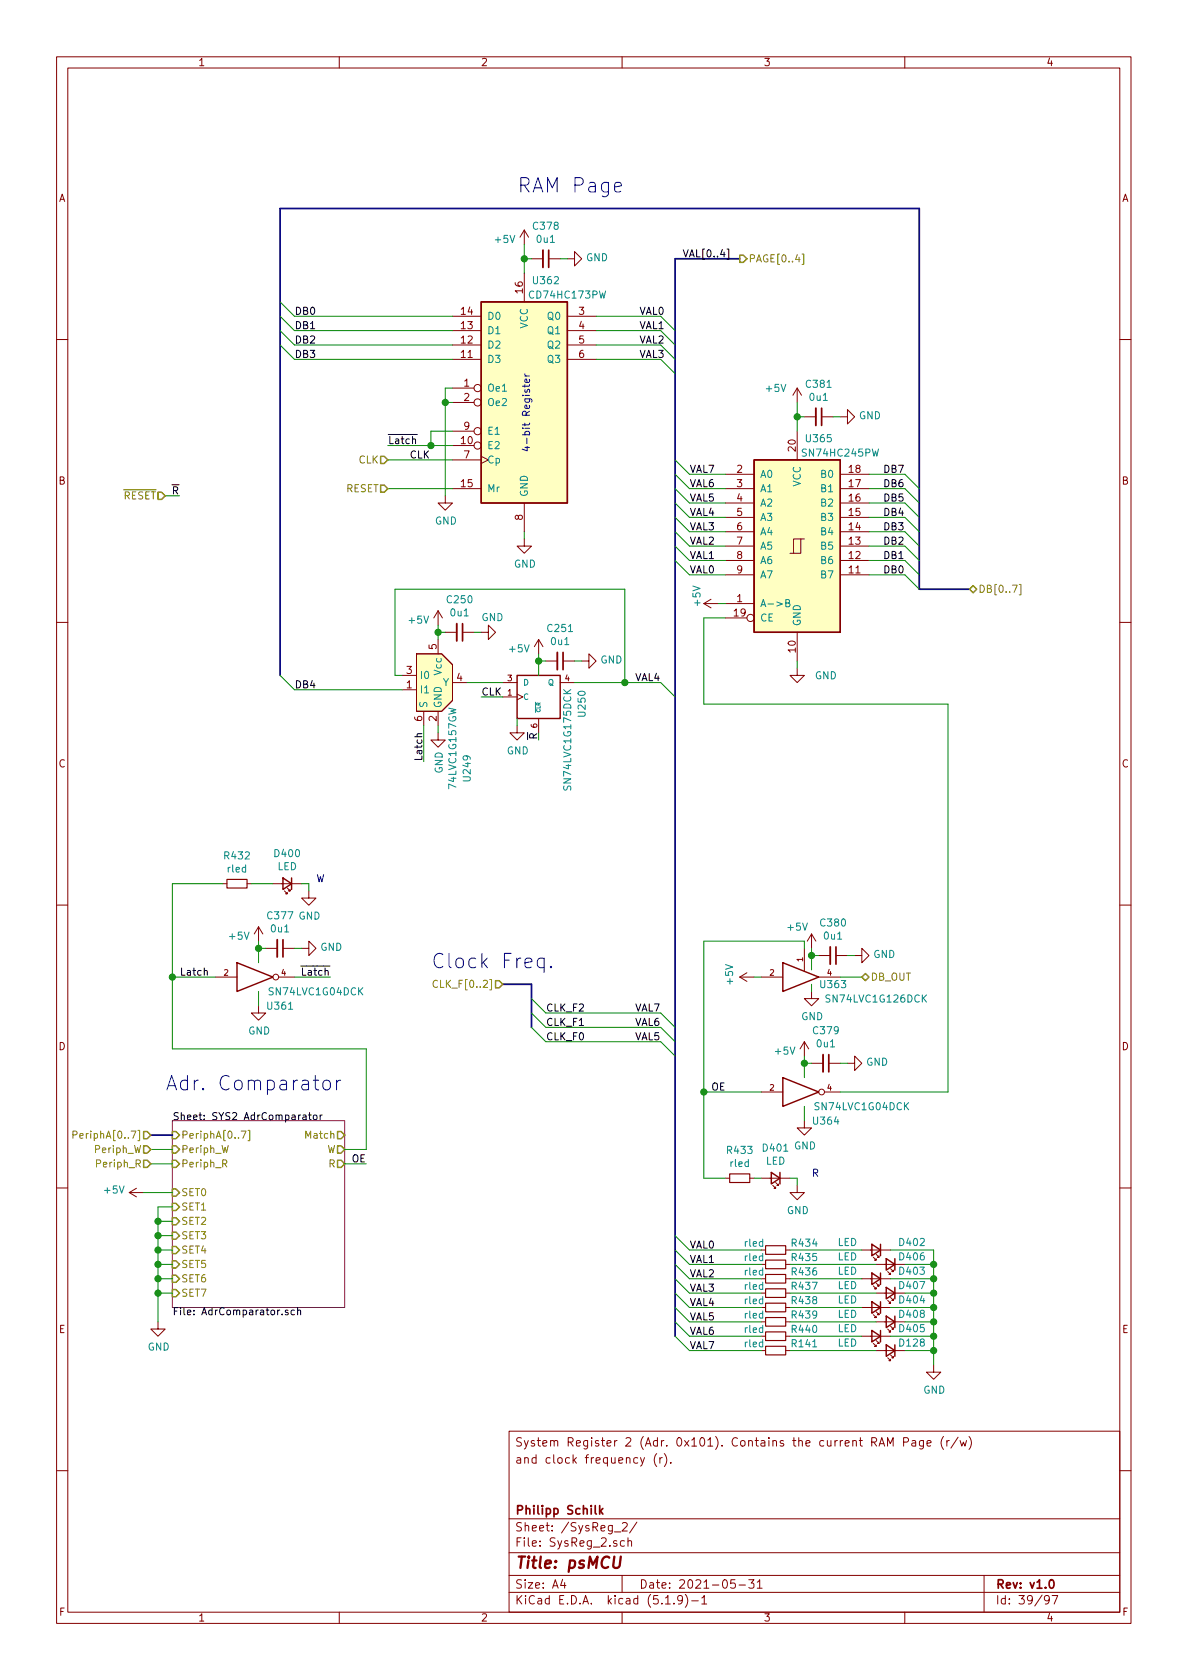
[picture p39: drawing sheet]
<svg xmlns="http://www.w3.org/2000/svg" width="210mm" height="297mm" viewBox="0 0 210 297" stroke-linecap="round" stroke-linejoin="round" font-family="sans-serif">
<defs><g id="words">
<g font-size="3.5" fill="#0000c2">
<text x="91.4" y="34.1">RAM Page</text>
<text x="76.2" y="171.2">Clock Freq.</text>
<text x="29.2" y="192.8">Adr. Comparator</text>
</g>
<text font-size="2.8" fill="#840000" x="91" y="277.3">Title: psMCU</text>
<g font-size="2.1" fill="#840000">
<text x="91" y="255.8">System Register 2 (Adr. 0x101). Contains the current RAM Page (r/w)</text>
<text x="91" y="258.8">and clock frequency (r).</text>
<text x="91" y="267.8">Philipp Schilk</text>
<text x="91" y="273.5">File: SysReg_2.sch</text>
<text x="91" y="270.8">Sheet: /SysReg_2/</text>
<text x="91" y="280.9">Size: A4</text>
<text x="113" y="280.9">Date: 2021-05-31</text>
<text x="176" y="280.9">Rev: v1.0</text>
<text x="91" y="283.7">KiCad E.D.A. kicad (5.1.9)-1</text>
<text x="176" y="283.7">Id: 39/97</text>
</g>
<g font-size="1.8" fill="#840000">
<text x="35" y="11.7">1</text>
<text x="85" y="11.7">2</text>
<text x="135" y="11.7">3</text>
<text x="185" y="11.7">4</text>
<text x="10.4" y="35.7">A</text>
<text x="198.4" y="35.7">A</text>
<text x="92.5" y="51.8" transform="rotate(-90 92.5 51.8)">16</text>
<text x="81.6" y="58.2">13</text>
<text x="81.6" y="55.7">14</text>
<text x="102.4" y="55.7">3</text>
<text x="102.4" y="58.2">4</text>
<text x="81.6" y="63.3">11</text>
<text x="81.6" y="60.7">12</text>
<text x="102.4" y="60.7">5</text>
<text x="102.4" y="63.3">6</text>
<text x="82.1" y="68.4">1</text>
<text x="82.1" y="70.9">2</text>
<text x="82.1" y="76">9</text>
<text x="81.6" y="78.5">10</text>
<text x="82.1" y="81.1">7</text>
<text x="130.3" y="83.6">2</text>
<text x="140.7" y="79.7" transform="rotate(-90 140.7 79.7)">20</text>
<text x="150.2" y="83.6">18</text>
<text x="10.4" y="85.7">B</text>
<text x="81.6" y="86.1">15</text>
<text x="130.3" y="86.1">3</text>
<text x="130.3" y="88.7">4</text>
<text x="150.2" y="88.7">16</text>
<text x="150.2" y="86.1">17</text>
<text x="198.4" y="85.7">B</text>
<text x="92.5" y="92" transform="rotate(-90 92.5 92)">8</text>
<text x="130.3" y="91.2">5</text>
<text x="130.3" y="93.8">6</text>
<text x="150.2" y="93.8">14</text>
<text x="150.2" y="91.2">15</text>
<text x="130.3" y="96.3">7</text>
<text x="130.3" y="98.8">8</text>
<text x="130.3" y="101.4">9</text>
<text x="150.2" y="101.4">11</text>
<text x="150.2" y="98.8">12</text>
<text x="150.2" y="96.3">13</text>
<text x="130.3" y="106.5">1</text>
<text x="129.8" y="109">19</text>
<text x="71.9" y="119.2">3</text>
<text x="77.2" y="114.8" transform="rotate(-90 77.2 114.8)">5</text>
<text x="140.7" y="115.3" transform="rotate(-90 140.7 115.3)">10</text>
<text x="71.9" y="121.7">1</text>
<text x="80.8" y="120.4">4</text>
<text x="74.7" y="127.5" transform="rotate(-90 74.7 127.5)">6</text>
<text x="77.2" y="127.5" transform="rotate(-90 77.2 127.5)">2</text>
<text x="10.4" y="135.7">C</text>
<text x="198.4" y="135.7">C</text>
<text x="10.4" y="185.7">D</text>
<text x="198.4" y="185.7">D</text>
<text x="10.4" y="235.7">E</text>
<text x="198.4" y="235.7">E</text>
<text x="10.5" y="285.7">F</text>
<text x="35" y="286.7">1</text>
<text x="85" y="286.7">2</text>
<text x="135" y="286.7">3</text>
<text x="185" y="286.7">4</text>
<text x="198.5" y="285.7">F</text>
</g>
<g font-size="1.8" fill="#008484">
<text x="94.4" y="40.6">C378</text>
<text x="87.6" y="43">+5V</text>
<text x="95" y="42.9">0u1</text>
<text x="103.6" y="46.2">GND</text>
<text x="93.9" y="52.8">CD74HC173PW</text>
<text x="94.4" y="50.3">U362</text>
<text x="86.1" y="59.1">D1</text>
<text x="86.1" y="56.6">D0</text>
<text x="93.3" y="58.1" transform="rotate(-90 93.3 58.1)">VCC</text>
<text x="97" y="56.6">Q0</text>
<text x="97" y="59.1">Q1</text>
<text x="86.1" y="64.2">D3</text>
<text x="86.1" y="61.6">D2</text>
<text x="97" y="61.6">Q2</text>
<text x="97" y="64.2">Q3</text>
<text x="86.1" y="69.3">Oe1</text>
<text x="86.1" y="71.8">Oe2</text>
<text x="135.6" y="69.3">+5V</text>
<text x="142.7" y="68.6">C381</text>
<text x="143.3" y="70.9">0u1</text>
<text x="86.1" y="76.9">E1</text>
<text x="151.9" y="74.1">GND</text>
<text x="86.1" y="79.4">E2</text>
<text x="86.1" y="82">Cp</text>
<text x="142.2" y="80.7">SN74HC245PW</text>
<text x="142.7" y="78.2">U365</text>
<text x="86.1" y="87">Mr</text>
<text x="93.3" y="87.9" transform="rotate(-90 93.3 87.9)">GND</text>
<text x="134.4" y="84.5">A0</text>
<text x="134.4" y="87">A1</text>
<text x="134.4" y="89.6">A2</text>
<text x="141.6" y="86.1" transform="rotate(-90 141.6 86.1)">VCC</text>
<text x="145.3" y="89.6">B2</text>
<text x="145.3" y="87">B1</text>
<text x="145.3" y="84.5">B0</text>
<text x="76.9" y="92.7">GND</text>
<text x="134.4" y="92.1">A3</text>
<text x="134.4" y="94.7">A4</text>
<text x="145.3" y="94.7">B4</text>
<text x="145.3" y="92.1">B3</text>
<text x="90.9" y="100.4">GND</text>
<text x="134.4" y="97.2">A5</text>
<text x="134.4" y="99.7">A6</text>
<text x="145.3" y="99.7">B6</text>
<text x="145.3" y="97.2">B5</text>
<text x="79.2" y="106.7">C250</text>
<text x="123.9" y="107" transform="rotate(-90 123.9 107)">+5V</text>
<text x="134.4" y="107.4">A-&gt;B</text>
<text x="134.4" y="102.3">A7</text>
<text x="145.3" y="102.3">B7</text>
<text x="72.4" y="110.3">+5V</text>
<text x="79.8" y="109">0u1</text>
<text x="85.1" y="109.8">GND</text>
<text x="97" y="111.7">C251</text>
<text x="134.4" y="109.9">CE</text>
<text x="141.6" y="110.8" transform="rotate(-90 141.6 110.8)">GND</text>
<text x="78.1" y="119.3" transform="rotate(-90 78.1 119.3)">Vcc</text>
<text x="90.2" y="115.4">+5V</text>
<text x="97.5" y="114.1">0u1</text>
<text x="106.2" y="117.3">GND</text>
<text x="74.2" y="122.6">I1</text>
<text x="74.2" y="120.1">I0</text>
<text x="75.6" y="125.3" transform="rotate(-90 75.6 125.3)">S</text>
<text x="78.1" y="125.3" transform="rotate(-90 78.1 125.3)">GND</text>
<text x="78.3" y="121.3">Y</text>
<text x="144.1" y="120.1">GND</text>
<text x="103.6" y="126.6" transform="rotate(-90 103.6 126.6)">U250</text>
<text x="78.3" y="136.8" transform="rotate(-90 78.3 136.8)">GND</text>
<text x="89.6" y="133.4">GND</text>
<text x="80.7" y="139.3" transform="rotate(-90 80.7 139.3)">74LVC1G157GW</text>
<text x="83.2" y="138" transform="rotate(-90 83.2 138)">U249</text>
<text x="101" y="139.4" transform="rotate(-90 101 139.4)">SN74LVC1G175DCK</text>
<text x="39.8" y="152">R432</text>
<text x="40.3" y="154.3">rled</text>
<text x="48.7" y="151.5">D400</text>
<text x="49" y="153.9">LED</text>
<text x="40.6" y="166.2">+5V</text>
<text x="47.4" y="162.5">C377 GND</text>
<text x="48" y="164.9">0u1</text>
<text x="139.4" y="164.6">+5V</text>
<text x="145.2" y="163.8">C380</text>
<text x="145.8" y="166.1">0u1</text>
<text x="56.6" y="168.1">GND</text>
<text x="129.6" y="174" transform="rotate(-90 129.6 174)">+5V</text>
<text x="154.4" y="169.4">GND</text>
<text x="47.4" y="178.5">U361</text>
<text x="47.8" y="176">SN74LVC1G04DCK</text>
<text x="145.2" y="174.7">U363</text>
<text x="146.4" y="177.3">SN74LVC1G126DCK</text>
<text x="43.9" y="182.9">GND</text>
<text x="141.7" y="180.4">GND</text>
<text x="143.9" y="182.9">C379</text>
<text x="144.5" y="185.2">0u1</text>
<text x="137.2" y="186.5">+5V</text>
<text x="153.2" y="188.4">GND</text>
<text x="144.3" y="196.3">SN74LVC1G04DCK</text>
<text x="135" y="203.6">D401 GND</text>
<text x="143.9" y="198.8">U364</text>
<text x="128.7" y="204">R433</text>
<text x="129.2" y="206.3">rled</text>
<text x="135.4" y="205.9">LED</text>
<text x="18.5" y="211">+5V</text>
<text x="139.1" y="214.7">GND</text>
<text x="131.7" y="220.4">rled</text>
<text x="140.1" y="220.4">R434</text>
<text x="148.1" y="220.3">LED</text>
<text x="159.2" y="220.3">D402</text>
<text x="131.7" y="225.5">rled</text>
<text x="131.7" y="223">rled</text>
<text x="140.1" y="225.5">R436</text>
<text x="140.1" y="223">R435</text>
<text x="148.1" y="227.9">LED</text>
<text x="148.1" y="225.4">LED</text>
<text x="148.1" y="222.8">LED</text>
<text x="159.2" y="227.9">D407</text>
<text x="159.2" y="225.4">D403</text>
<text x="159.2" y="222.8">D406</text>
<text x="131.7" y="233.1">rled</text>
<text x="131.7" y="230.6">rled</text>
<text x="131.7" y="228.1">rled</text>
<text x="140.1" y="233.1">R439</text>
<text x="140.1" y="230.6">R438</text>
<text x="140.1" y="228.1">R437</text>
<text x="148.1" y="233">LED</text>
<text x="148.1" y="230.5">LED</text>
<text x="159.2" y="233">D408</text>
<text x="159.2" y="230.5">D404</text>
<text x="26.1" y="238.8">GND</text>
<text x="131.7" y="235.7">rled</text>
<text x="131.7" y="238.2">rled</text>
<text x="140.1" y="235.7">R440</text>
<text x="140.1" y="238.2">R141</text>
<text x="148.1" y="235.5">LED</text>
<text x="148.1" y="238.1">LED</text>
<text x="159.2" y="235.5">D405</text>
<text x="159.2" y="238.1">D128</text>
<text x="163.3" y="246.4">GND</text>
</g>
<g font-size="1.8">
<text x="120.6" y="45.5">VAL[0..4]</text>
<text x="52.1" y="55.7">DB0</text>
<text x="52.1" y="58.2">DB1</text>
<text x="113" y="58.2">VAL1</text>
<text x="113" y="55.7">VAL0</text>
<text x="52.1" y="60.7">DB2</text>
<text x="52.1" y="63.3">DB3</text>
<text x="113" y="63.3">VAL3</text>
<text x="113" y="60.7">VAL2</text>
<text x="68.6" y="78.5">Latch</text>
<text x="72.4" y="81.1">CLK</text>
<text x="121.9" y="83.6">VAL7</text>
<text x="156.5" y="83.6">DB7</text>
<text x="30.5" y="87.4">R</text>
<text x="121.9" y="86.1">VAL6</text>
<text x="121.9" y="88.7">VAL5</text>
<text x="156.5" y="88.7">DB5</text>
<text x="156.5" y="86.1">DB6</text>
<text x="121.9" y="93.8">VAL3</text>
<text x="121.9" y="91.2">VAL4</text>
<text x="156.5" y="91.2">DB4</text>
<text x="156.5" y="93.8">DB3</text>
<text x="121.9" y="96.3">VAL2</text>
<text x="121.9" y="101.4">VAL0</text>
<text x="121.9" y="98.8">VAL1</text>
<text x="156.5" y="96.3">DB2</text>
<text x="156.5" y="98.8">DB1</text>
<text x="156.5" y="101.4">DB0</text>
<text x="52.1" y="121.7">DB4</text>
<text x="85.1" y="123">CLK</text>
<text x="112.3" y="120.4">VAL4</text>
<text x="95" y="130.8" transform="rotate(-90 95 130.8)">R</text>
<text x="74.7" y="134.7" transform="rotate(-90 74.7 134.7)">Latch</text>
<text x="31.7" y="172.5">Latch</text>
<text x="53.7" y="172.5">Latch</text>
<text x="96.5" y="178.9">CLK_F2</text>
<text x="112.3" y="178.9">VAL7</text>
<text x="96.5" y="181.4">CLK_F1</text>
<text x="96.5" y="183.9">CLK_F0</text>
<text x="112.3" y="183.9">VAL5</text>
<text x="112.3" y="181.4">VAL6</text>
<text x="125.7" y="192.8">OE</text>
<text x="30.5" y="198.1">Sheet: SYS2 AdrComparator</text>
<text x="62.2" y="205.5">OE</text>
<text x="121.9" y="220.8">VAL0</text>
<text x="121.9" y="223.3">VAL1</text>
<text x="121.9" y="225.8">VAL2</text>
<text x="30.5" y="232.5">File: AdrComparator.sch</text>
<text x="121.9" y="233.5">VAL5</text>
<text x="121.9" y="228.4">VAL3</text>
<text x="121.9" y="230.9">VAL4</text>
<text x="121.9" y="236">VAL6</text>
<text x="121.9" y="238.5">VAL7</text>
</g>
<g font-size="1.8" fill="#848400">
<text x="132.3" y="46.4">PAGE[0..4]</text>
<text x="63.4" y="82">CLK</text>
<text x="21.8" y="88.3">RESET</text>
<text x="61.2" y="87">RESET</text>
<text x="173" y="104.8">DB[0..7]</text>
<text x="153.9" y="173.4">DB_OUT</text>
<text x="77.5" y="174.7">CLK_F[0..2]</text>
<text x="14.2" y="201.3">PeriphA[0..7]</text>
<text x="17" y="203.9">Periph_W</text>
<text x="32" y="203.9">Periph_W</text>
<text x="32" y="201.3">PeriphA[0..7]</text>
<text x="54.3" y="201.3">Match</text>
<text x="57.8" y="203.9">W</text>
<text x="17.4" y="206.4">Periph_R</text>
<text x="32" y="206.4">Periph_R</text>
<text x="58.2" y="206.4">R</text>
<text x="32" y="211.5">SET0</text>
<text x="32" y="214">SET1</text>
<text x="32" y="219.1">SET3</text>
<text x="32" y="221.7">SET4</text>
<text x="32" y="216.6">SET2</text>
<text x="32" y="226.7">SET6</text>
<text x="32" y="224.2">SET5</text>
<text x="32" y="229.3">SET7</text>
</g>
<g font-size="1.8" fill="#0000c2">
<text x="93.7" y="80" transform="rotate(-90 93.7 80)">4-bit Register</text>
<text x="55.9" y="156">W</text>
<text x="143.5" y="208.1">R</text>
</g>
<g font-size="1.4" fill="#840000">
<text x="89.8" y="123">1</text>
<text x="89.8" y="120.4">3</text>
<text x="99.9" y="120.4">4</text>
<text x="95" y="128.7" transform="rotate(-90 95 128.7)">6</text>
<text x="39.6" y="172.5">2</text>
<text x="49.8" y="172.5">4</text>
<text x="136.1" y="172.5">2</text>
<text x="142" y="170" transform="rotate(-90 142 170)">1</text>
<text x="146.3" y="172.5">4</text>
<text x="136.1" y="192.8">2</text>
<text x="146.3" y="192.8">4</text>
</g>
<g font-size="1.4" fill="#008484">
<text x="92.5" y="123.7">C</text>
<text x="92.5" y="121.2">D</text>
<text x="97" y="121.2">Q</text>
</g>
<text font-size=".9" fill="#008484" x="95.6" y="126" transform="rotate(-90 95.6 126)">CLR</text>
</g></defs>
<g fill="none" stroke="#840000" stroke-width=".18">
<path d="M10 10h190v277h-190zM12 12h186v273.1h-186zM60 10v2M110 10v2M160 10v2M80 58.5h5.1M80 55.9h5.1M92.7 40.7v2.5M92.7 48.3v5.1M92.7 40.7l-.8 1.2M92.7 40.7l.8 1.2M94 45.8h2"/>
<path d="M97 45.8h2.1M100.3 45.8h1.3v-1.3l1.3 1.3-1.3 1.2v-1.2M100.3 58.5h5.1M100.3 55.9h5.1M10 60h2M80 68.6h3.8M80 78.8h3.8M80 63.5h5.1M80 61h5.1M80 71.2h3.8M80 76.2h3.8M100.3 63.5h5.1"/>
<path d="M100.3 61h5.1M141 68.6v2.6M141 76.2v5.1M141 68.6l-.8 1.3M141 68.6l.7 1.3M142.2 73.7h2.1M145.3 73.7h2M148.6 73.7h1.3v-1.3l1.2 1.3-1.2 1.3v-1.3M198 60h2M78.7 87.7v1.2h1.3l-1.3 1.3-1.2-1.3h1.2M80 86.4h5.1M80 81.3h5.1"/>
<path d="M85.1 80.7l1.3 .6-1.3 .7M92.7 95.3v1.3h1.3l-1.3 1.2-1.3-1.2h1.3M92.7 88.9v5.1M128.3 99.1h5M128.3 96.6h5M128.3 94h5M128.3 91.5h5M128.3 88.9h5M128.3 86.4h5M128.3 83.9h5M141.6 95.3h-1.3v2.5M142.2 95.3h-.6v2.5h-1.9"/>
<path d="M148.6 99.1h5.1M148.6 96.6h5.1M148.6 94h5.1M148.6 91.5h5.1M148.6 88.9h5.1M148.6 86.4h5.1M148.6 83.9h5.1M10 110h2M71.1 119.4h2.6M73.7 115.6h4.4l1.9 1.9v6.4l-1.9 1.9h-4.4zM77.5 108v2.5M77.5 113.1v2.5"/>
<path d="M77.5 108l-.8 1.3M77.5 108l.7 1.3M78.7 111.8h2.1M81.8 111.8h2M85.1 111.8h1.3v-1.3l1.2 1.3-1.2 1.3v-1.3M95.2 113.1l-.7 1.2M95.2 113.1v2.5M95.2 113.1l.8 1.2M96.5 116.9h2.1M99.6 116.9h2M102.9 116.9h1.2v-1.3l1.3 1.3-1.3 1.2v-1.2M124.5 106.7h2.5"/>
<path d="M124.5 106.7l1.2 .8M125.7 106l-1.2 .7M128.3 106.7h5M128.3 101.6h5M128.3 109.3h3.8M141 118.1v1.3h1.2l-1.2 1.3-1.3-1.3h1.3M141 111.8v5.1M148.6 101.6h5.1M198 110h2M71.1 122h2.6M74.9 125.8v2.5M77.5 129.6v1.2h1.2l-1.2 1.3-1.3-1.3h1.3"/>
<path d="M77.5 125.8v2.5M80 120.7h2.5M88.9 120.7h2.5M88.9 123.2h2.5M91.4 122.7l1.1 .5-1.1 .5M91.4 128.3v1.3h1.3l-1.3 1.2-1.2-1.2h1.2M95.2 127v2.6M99.1 120.7h2.5M39.4 156.2h.7M43.7 156.2h.7M48.3 156.2h5M50.3 157.5l.5 .5h-.3h.3v-.2"/>
<path d="M50.8 157l.5 .5h-.2h.2v-.2M54.6 157.5v1.3h1.3l-1.3 1.3-1.3-1.3h1.3M10 160h2M38.1 172.8h3.8M45.7 177.8v1.3h1.3l-1.3 1.3-1.3-1.3h1.3M45.7 163.9l-.7 1.2M45.7 163.9v2.5M45.7 163.9l.8 1.2M47 167.7h2M49.3 172.8h2.8M50 167.7h2.1M53.3 167.7h1.3v-1.3l1.3 1.3-1.3 1.2v-1.2"/>
<path d="M130.8 172.8h2.5M130.8 172.8l1.3 .7M132.1 172l-1.3 .8M134.6 172.8h3.8M142.2 167.7v3.9M143.5 175.3v1.3h1.3l-1.3 1.2-1.3-1.2h1.3M143.5 165.1l-.8 1.3M143.5 165.1v2.6M143.5 165.1l.8 1.3M144.8 172.8h3.8M144.8 168.9h2M147.8 168.9h2.1"/>
<path d="M151.1 168.9h1.3v-1.2l1.3 1.2-1.3 1.3v-1.3M198 160h2M134.6 193.1h3.8M142.2 198.2v1.2h1.3l-1.3 1.3-1.2-1.3h1.2M142.2 184.2v2.5M142.2 184.2l-.7 1.3M142.2 184.2l.8 1.3M143.5 188h2M145.8 193.1h2.8M146.6 188h2M149.9 188h1.2v-1.3l1.3 1.3-1.3 1.3v-1.3M10 210h2"/>
<path d="M22.9 210.9l1.2 .7M22.9 210.9h2.5M24.1 210.1l-1.2 .8M128.3 208.3h.7M132.6 208.3h.7M134.6 208.3h5.1M136.7 209.6l.5 .5h-.3h.3v-.3M137.2 209.1l.5 .5h-.3h.3v-.3M141 209.6v1.3h1.2l-1.2 1.2-1.3-1.2h1.3M198 210h2M27.9 233.7v1.3h1.3l-1.3 1.3-1.2-1.3h1.2M134.6 236.3h.8"/>
<path d="M134.6 233.7h.8M134.6 231.2h.8M134.6 228.6h.8M134.6 226.1h.8M134.6 223.6h.8M134.6 221h.8M134.6 238.8h.8M138.9 236.3h.8M138.9 233.7h.8M138.9 231.2h.8M138.9 228.6h.8M138.9 226.1h.8"/>
<path d="M138.9 223.6h.8M138.9 221h.8M138.9 238.8h.8M152.4 236.3h5.1M152.4 231.2h5.1M152.4 226.1h5.1M152.4 221h5.1M154.4 237.5l.5 .5h-.2h.2v-.2M154.4 232.4l.5 .6h-.2h.2v-.3M154.4 227.4l.5 .5h-.2h.2v-.3M154.4 222.3l.5 .5h-.2h.2v-.3M154.9 237l.5 .5h-.2h.2v-.2"/>
<path d="M154.9 231.9l.5 .5h-.2h.2v-.2M154.9 226.9l.5 .5h-.2h.2v-.3M154.9 221.8l.5 .5h-.2h.2v-.3M154.9 233.7h5.1M154.9 228.6h5.1M154.9 223.6h5.1M154.9 238.8h5.1M157 235l.5 .5h-.3h.3v-.3M157 229.9l.5 .5h-.3h.3v-.2M157 224.8l.5 .5h-.3h.3v-.2M157.5 234.5l.5 .5h-.3h.3v-.3M157.5 229.4l.5 .5h-.3h.3v-.2"/>
<path d="M157.5 224.3l.5 .5h-.3h.3v-.2M157.5 239.6l.5 .5h-.3h.3v-.3M90 253h108v32.1h-108zM113.3 257.7l.3 1M114 257.7l-.5 1.4-.2 .1M116.1 257a1.71 1.71 0 0 0 0 2.3M116.7 257.7v1M117.1 257.7l-.4 .3M117.5 257a1.71 1.71 0 0 1 0 2.3M118.6 258.6v.1M155.4 255.7l.5-1.5 .5 1.5M155.6 255.3h.7"/>
<path d="M156.9 255.7v-1.5l.5 1.1 .5-1.1v1.5M157 240.1l.5 .5h-.3h.3v-.3M159.8 255l.7-.1 .2-.2-.1-.4-.2-.1h-.6v1.5M161.3 254.8h.6v.9M161.9 255.1h-.5l-.2 .2 .2 .4 .5-.1M163.3 254.7v1.2l-.3 .3-.4-.1M163.3 254.8l-.4-.1-.3 .3v.6l.3 .1 .4-.1M163.9 255.2l.7-.1v-.3l-.5-.1-.2 .2 .1 .7h.6M165.1 241.3v1.3h1.3l-1.3 1.3-1.3-1.3h1.3M166.9 254a1.71 1.71 0 0 0 0 2.3M167.4 254.7v1M167.9 254.7l-.3 .1-.2 .2"/>
<path d="M169.4 254.1l-1.3 1.9M169.8 254.7l.3 1 .3-.7 .2 .7 .3-1M171.3 254a1.71 1.71 0 0 1 0 2.3M10 260h2M90 278.5h108M90 274.5h108M90 268.5h108M99.5 279.2l-.4 1.1h1M99.8 279.8v1M108.6 270.9h1.2M110 278.5v3M110.1 269.4l.2-.2h.3l.2 .2 .1 .2-.9 1.1h.9"/>
<path d="M110.4 272.5l-.4-.1-.3 .3 .1 .6h.6M111 272.5l.3-.1 .3 .1 .1 .9M111 271.9v1.5M112.6 269.1l-1.3 2M130 279.3h-.7l-.1 .7 .2-.1h.5l.1 .3v.5l-.2 .1-.6-.1M132.4 279.3h.9l-.5 .6 .5 .1v.7l-.3 .1-.6-.1M133.9 279.7l.4-.4v1.5M174 278.5v6.6M198 260h2M60 285.1v1.9M90 281.5h108M110 285.1v1.9"/>
<path d="M117.7 283.6h.8M119.2 283.5v.1M120.7 282.7l-.1 .2a.48 .48 0 0 1-.6 .1l-.2-.3 .2-.5a.48 .48 0 0 1 .6 .1 1.27 1.27 0 0 1-.2 1.2l-.4 .1M121.2 281.9a1.71 1.71 0 0 1 0 2.3M122.3 283h1.2M124.1 282.5l.4-.4v1.5M124.1 283.6h.9M130.7 280.2h1.1M133.9 280.8h.9M160 285.1v1.9M185.5 282.7l-.1 .3a.48 .48 0 0 1-.6-.1v-.6a.48 .48 0 0 1 .6-.1l.1 .1a1.19 1.19 0 0 1-.2 1.2l-.5 .1M186.1 282.1h.9l-.6 1.5"/>
<circle cx="84.5" cy="71.2" r=".63"/>
<circle cx="84.5" cy="78.8" r=".63"/>
<circle cx="84.5" cy="68.6" r=".63"/>
<circle cx="84.5" cy="76.2" r=".63"/>
<circle cx="132.7" cy="109.3" r=".63"/>
<circle cx="48.8" cy="172.8" r=".51"/>
<circle cx="145.3" cy="193.1" r=".51"/>
</g>
<path d="M97 44.2v3.1M145.3 72.2v3M81.8 110.3v3M99.6 115.4v3M50 166.2v3M147.8 167.4v3.1M146.6 186.5v3M105.3 266.2v1.3l.2 .2M106 266.2v1.5M106.2 267.1l.4 .6M106.6 266.7l-.6 .6M185.7 279.5l.2-.2a.81 .81 0 0 1 .6 .6 .81 .81 0 0 1-.3 .8l-.2 .1a.79 .79 0 0 1-.3-1.3z" fill="none" stroke="#840000" stroke-width=".3"/>
<path d="M108.6 275.2l-.2 1.6 .2 .3a.66 .66 0 0 0 1-.3l.2-1.6" fill="none" stroke="#840000" stroke-width=".41"/>
<path d="M30.5 198.2h30.5v33h-30.5z" fill="none" stroke="#840084" stroke-width=".18"/>
<g fill="none" stroke="#000" stroke-width=".18">
<path d="M128.6 44h.3v1.9h-.3M72.6 76.8h1.2M72.9 77.7l.2-.1 .3 .1 .1 .7M74.6 129.7l-.8 .1v.3l.1 .2M36.1 171.7l.2-.1h.3l.1 .8M53.2 170.8h1M53.6 197.2h.5v.8M54.1 197.4l-.4 .1-.2 .2 .2 .3 .4-.1M54.6 197.1h.4M54.7 196.7v1.1l.3 .2M55.4 197.3l.3-.2 .3 .2 .1 .5-.2 .1-.2 .1-.3-.1zM56.6 197.1v.9"/>
<path d="M57 197.1l-.3 .1-.1 .2M50.9 231.7l-.3-.1-.2 .2 .1 .2 .4 .1v.3h-.5M52.1 231.7l-.4-.1-.2 .3 .1 .5h.5M52.6 231.8l.2-.2 .3 .1 .1 .8M52.6 231.2v1.3"/>
</g>
<g fill="none" stroke="#848400" stroke-width=".25">
<path d="M130.8 45.1h.6l.7 .7-.7 .6h-.6zM27.9 87h.7l.6 .7-.6 .6h-.7zM67.3 85.8h.6l.7 .6-.7 .6h-.6zM67.3 80.7h.6l.7 .6-.7 .7h-.6zM171.4 104.2l.7-.7 .6 .7-.6 .6zM87.6 173.4h.7l.6 .6-.6 .7h-.7zM153 172.1l.7 .7-.7 .6-.6-.6zM25.4 205.1h.6l.7 .7-.7 .6h-.6zM25.4 202.6h.6l.7 .6-.7 .7h-.6zM25.4 200.1h.6l.7 .6-.7 .6h-.6zM30.5 205.1h.6l.6 .7-.6 .6h-.6zM30.5 202.6h.6l.6 .6-.6 .7h-.6z"/>
<path d="M30.5 210.2h.6l.6 .7-.6 .6h-.6zM30.5 212.8h.6l.6 .6-.6 .6h-.6zM30.5 217.8h.6l.6 .7-.6 .6h-.6zM30.5 200.1h.6l.6 .6-.6 .6h-.6zM30.5 215.3h.6l.6 .6-.6 .7h-.6zM59.7 200.1h.6l.7 .6-.7 .6h-.6zM59.7 205.1h.6l.7 .7-.7 .6h-.6zM59.7 202.6h.6l.7 .6-.7 .7h-.6zM30.5 225.5h.6l.6 .6-.6 .6h-.6zM30.5 228h.6l.6 .6-.6 .7h-.6zM30.5 222.9h.6l.6 .7-.6 .6h-.6zM30.5 220.4h.6l.6 .6-.6 .7h-.6z"/>
</g>
<path d="M141.8 44.9h.3v1.8h-.3M179 103.5h.9l-.6 1.2M180.2 103.3h.3v1.9h-.3M77.4 173.4a.6 .6 0 0 0-.9 .5 .6 .6 0 0 0 .6 .7l.3-.1M42.6 200h.9l-.5 1.3M43.9 199.9h.3v1.8h-.3M12.9 200.6h.6l.1-.2v-.3l-.2-.1h-.5v1.3M39.3 202.5l.3 1.3 .2-.9 .3 .9 .3-1.3M39.4 205.7l.7-.1v-.4l-.2-.1h-.5v1.2M39.7 205.7l.4 .6" fill="none" stroke="#848400" stroke-width=".18"/>
<path d="M96 44.2v3.1M144.3 72.2v3M80.8 110.3v3M98.6 115.4v3M49 166.2v3M146.8 167.4v3.1M145.5 186.5v3" fill="none" stroke="#840000" stroke-width=".33"/>
<g fill="#ffffc2" stroke="#ffffc2" stroke-width=".18">
<path d="M133.3 81.3h15.3v30.5h-15.3z"/>
<path d="M73.7 115.6h4.4l1.9 1.9v6.4l-1.9 1.9h-4.4z"/>
<path d="M85.1 53.4h15.2v35.5h-15.2z"/>
</g>
<g fill="none" stroke="#840000" stroke-width=".25">
<path d="M85.1 53.4h15.2v35.5h-15.2zM133.3 81.3h15.3v30.5h-15.3zM91.4 119.4h7.7v7.6h-7.7zM50 155.2l1.6 1-1.6 1.1zM51.6 155.2v2.1M41.9 170.2l6.4 2.6-6.4 2.5zM138.4 170.2l6.4 2.6-6.4 2.5zM138.4 190.5l6.4 2.6-6.4 2.5zM136.4 207.3l1.5 1-1.5 1zM137.9 207.3v2M154.2 235.2l1.5 1.1-1.5 1zM154.2 230.2l1.5 1-1.5 1z"/>
<path d="M154.2 225.1l1.5 1-1.5 1zM154.2 220l1.5 1-1.5 1zM155.7 220v2M155.7 225.1v2M155.7 230.2v2M155.7 235.2v2.1M156.7 232.7l1.5 1-1.5 1zM156.7 227.6l1.5 1-1.5 1.1zM156.7 222.5l1.5 1.1-1.5 1zM156.7 237.8l1.5 1-1.5 1zM158.2 222.5v2.1M158.2 227.6v2.1"/>
<path d="M158.2 232.7v2M158.2 237.8v2"/>
</g>
<path d="M139 106.6h.5l.1-.5-.6-.1v1.3h.4l.3-.3v-.2l-.3-.2" fill="none" stroke="#008484" stroke-width=".18"/>
<path d="M40.1 155.5h3.6v1.5h-3.6zM129 207.6h3.6v1.5h-3.6zM135.4 235.5h3.5v1.5h-3.5zM135.4 233h3.5v1.5h-3.5zM135.4 230.4h3.5v1.5h-3.5zM135.4 227.9h3.5v1.5h-3.5zM135.4 225.3h3.5v1.6h-3.5zM135.4 222.8h3.5v1.5h-3.5zM135.4 220.3h3.5v1.5h-3.5zM135.4 238h3.5v1.6h-3.5z" fill="none" stroke="#840000" stroke-width=".2"/>
<path d="M130.8 45.8h-11.4v190.5M171.4 104.2h-8.8v-67.3h-113.1v82.5M88.9 174h5.1v7.6M26.7 200.7h3.8" fill="none" stroke="#000084" stroke-width=".3"/>
<g fill="none" stroke="#008400" stroke-width=".18">
<path d="M49.5 58.5l2.6 2.5h27.9M49.5 53.4l2.6 2.5h27.9M49.5 55.9l2.6 2.6h27.9M92.7 43.2v5.1M92.7 45.8h1.3M99.1 45.8h1.2M105.4 55.9h11.4l2.6 2.6M105.4 58.5h11.4l2.6 2.5M49.5 61l2.6 2.5h27.9M68.6 78.8h11.4M78.7 71.2h1.3M80 68.6h-1.3v19.1"/>
<path d="M80 76.2h-3.8v2.6M105.4 61h11.4l2.6 2.5M105.4 63.5h11.4l2.6 2.6M141 71.2v5M141 73.7h1.2M147.3 73.7h1.3M29.2 87.7h2.5M68.6 81.3h11.4M68.6 86.4h11.4M92.7 94v1.3M119.4 99.1l2.5 2.5h6.4M119.4 96.6l2.5 2.5h6.4"/>
<path d="M119.4 94l2.5 2.6h6.4M119.4 83.9l2.5 2.5h6.4M119.4 88.9l2.5 2.6h6.4M119.4 91.5l2.5 2.5h6.4M119.4 81.3l2.5 2.6h6.4M119.4 86.4l2.5 2.5h6.4M153.7 99.1h6.3l2.6 2.5M153.7 96.6h6.3l2.6 2.5M153.7 86.4h6.3l2.6 2.5M153.7 91.5h6.3l2.6 2.5M153.7 94h6.3l2.6 2.6M153.7 83.9h6.3l2.6 2.5"/>
<path d="M153.7 88.9h6.3l2.6 2.6M49.5 119.4l2.6 2.6h19M71.1 119.4h-1.3v-15.2h40.7v16.5M77.5 111.8h1.2M77.5 110.5v2.6M83.8 111.8h1.3M95.2 115.6v3.8M95.2 116.9h1.3M101.6 116.9h1.3M127 106.7h1.3M128.3 109.3h-3.8v15.2h43.1v68.6h-19M141 116.9v1.2"/>
<path d="M153.7 101.6h6.3l2.6 2.6M74.9 128.3v6.4M77.5 128.3v1.3M82.5 120.7h6.4M85.1 123.2h3.8M91.4 127v1.3M101.6 120.7h15.2l2.6 2.5M39.4 156.2h-8.9v29.3h34.3v17.7h-3.8M44.4 156.2h3.9M53.3 156.2h1.3v1.3M30.5 172.8h7.6M45.7 166.4v3.8"/>
<path d="M45.7 175.3v2.5M45.7 167.7h1.3M52.1 172.8h6.3M52.1 167.7h1.2M94 176.6l2.5 2.5h20.3l2.6 2.5M94 179.1l2.5 2.5h20.3l2.6 2.6M133.3 172.8h1.3M142.2 167.7v-1.3h-17.7v41.9h3.8M143.5 167.7v3.8M143.5 174v1.3M143.5 168.9h1.3M148.6 172.8h3.8"/>
<path d="M149.9 168.9h1.2M94 181.6l2.5 2.6h20.3l2.6 2.5M124.5 193.1h10.1M142.2 186.7v3.8M142.2 195.6v2.6M142.2 188h1.3M148.6 188h1.3M25.4 210.9h5.1M26.7 203.2h3.8M26.7 205.8h3.8M27.9 215.9h2.6M27.9 218.5h2.6"/>
<path d="M30.5 213.4h-2.6v20.3M61 205.8h3.8M119.4 218.5l2.5 2.5h12.7M133.3 208.3h1.3M139.7 208.3h1.3v1.3M27.9 223.6h2.6M27.9 226.1h2.6M27.9 228.6h2.6M27.9 221h2.6M119.4 233.7l2.5 2.6h12.7M119.4 221l2.5 2.6h12.7M119.4 223.6l2.5 2.5h12.7"/>
<path d="M119.4 226.1l2.5 2.5h12.7M119.4 228.6l2.5 2.6h12.7M119.4 231.2l2.5 2.5h12.7M119.4 236.3l2.5 2.5h12.7M139.7 236.3h12.7M139.7 223.6h15.2M139.7 226.1h12.7M139.7 228.6h15.2M139.7 231.2h12.7M139.7 233.7h15.2M139.7 221h12.7M139.7 238.8h15.2"/>
<path d="M157.5 221h7.6v20.3M157.5 236.3h7.6M157.5 226.1h7.6M157.5 231.2h7.6M160 223.6h5.1M160 228.6h5.1M160 233.7h5.1M160 238.8h5.1"/>
</g>
<g fill="none" stroke="#0000c2" stroke-width=".18">
<path d="M108.7 33.1l1.2-.2-.1-.5-.8-.2-.2 .2-.1 .2 .1 1.2 .2 .1 .8-.1M92.8 66.1l.2 .4M92.8 68v.5M92.8 66.5h.8M92.9 68.9l-.1 .3 .2 .2 .2-.1 .1-.4h.3v.5M93.6 67.1v.3l-.1 .2-.6-.1v-.4l.2-.1 .1 .6M93.6 68l-.1 .3h-1.1M96.2 169.5l-.7-.1-.3 .1-.2 .4v.7l.2 .4 .3 .1 .7-.1M96.2 169.4v2.5M97.4 170.9l.2 .1-.2 .1-.1-.1 .1-.1v.2M57.3 191.1a.69 .69 0 0 1 1.1 .4v.7a.68 .68 0 0 1-.6 .5 .68 .68 0 0 1-.7-.5v-.7zM59.5 191v1.7"/>
<path d="M60.2 191a.69 .69 0 0 0-.7 .5"/>
</g>
<g fill="#008400" stroke="#008400" stroke-width=".25">
<circle cx="27.9" cy="215.9" r=".51"/>
<circle cx="77.5" cy="111.8" r=".51"/>
<circle cx="142.2" cy="188" r=".51"/>
<circle cx="78.7" cy="71.2" r=".51"/>
<circle cx="165.1" cy="223.6" r=".51"/>
<circle cx="45.7" cy="167.7" r=".51"/>
<circle cx="165.1" cy="238.8" r=".51"/>
<circle cx="165.1" cy="226.1" r=".51"/>
<circle cx="27.9" cy="218.5" r=".51"/>
<circle cx="165.1" cy="233.7" r=".51"/>
<circle cx="110.5" cy="120.7" r=".51"/>
<circle cx="165.1" cy="228.6" r=".51"/>
<circle cx="27.9" cy="221" r=".51"/>
<circle cx="92.7" cy="45.8" r=".51"/>
<circle cx="27.9" cy="223.6" r=".51"/>
<circle cx="165.1" cy="231.2" r=".51"/>
<circle cx="165.1" cy="236.3" r=".51"/>
<circle cx="76.2" cy="78.8" r=".51"/>
<circle cx="27.9" cy="226.1" r=".51"/>
<circle cx="141" cy="73.7" r=".51"/>
<circle cx="124.5" cy="193.1" r=".51"/>
<circle cx="95.3" cy="116.9" r=".51"/>
<circle cx="143.5" cy="168.9" r=".51"/>
<circle cx="27.9" cy="228.6" r=".51"/>
<circle cx="30.5" cy="172.8" r=".51"/>
</g>
<use href="#words"/>
</svg>
